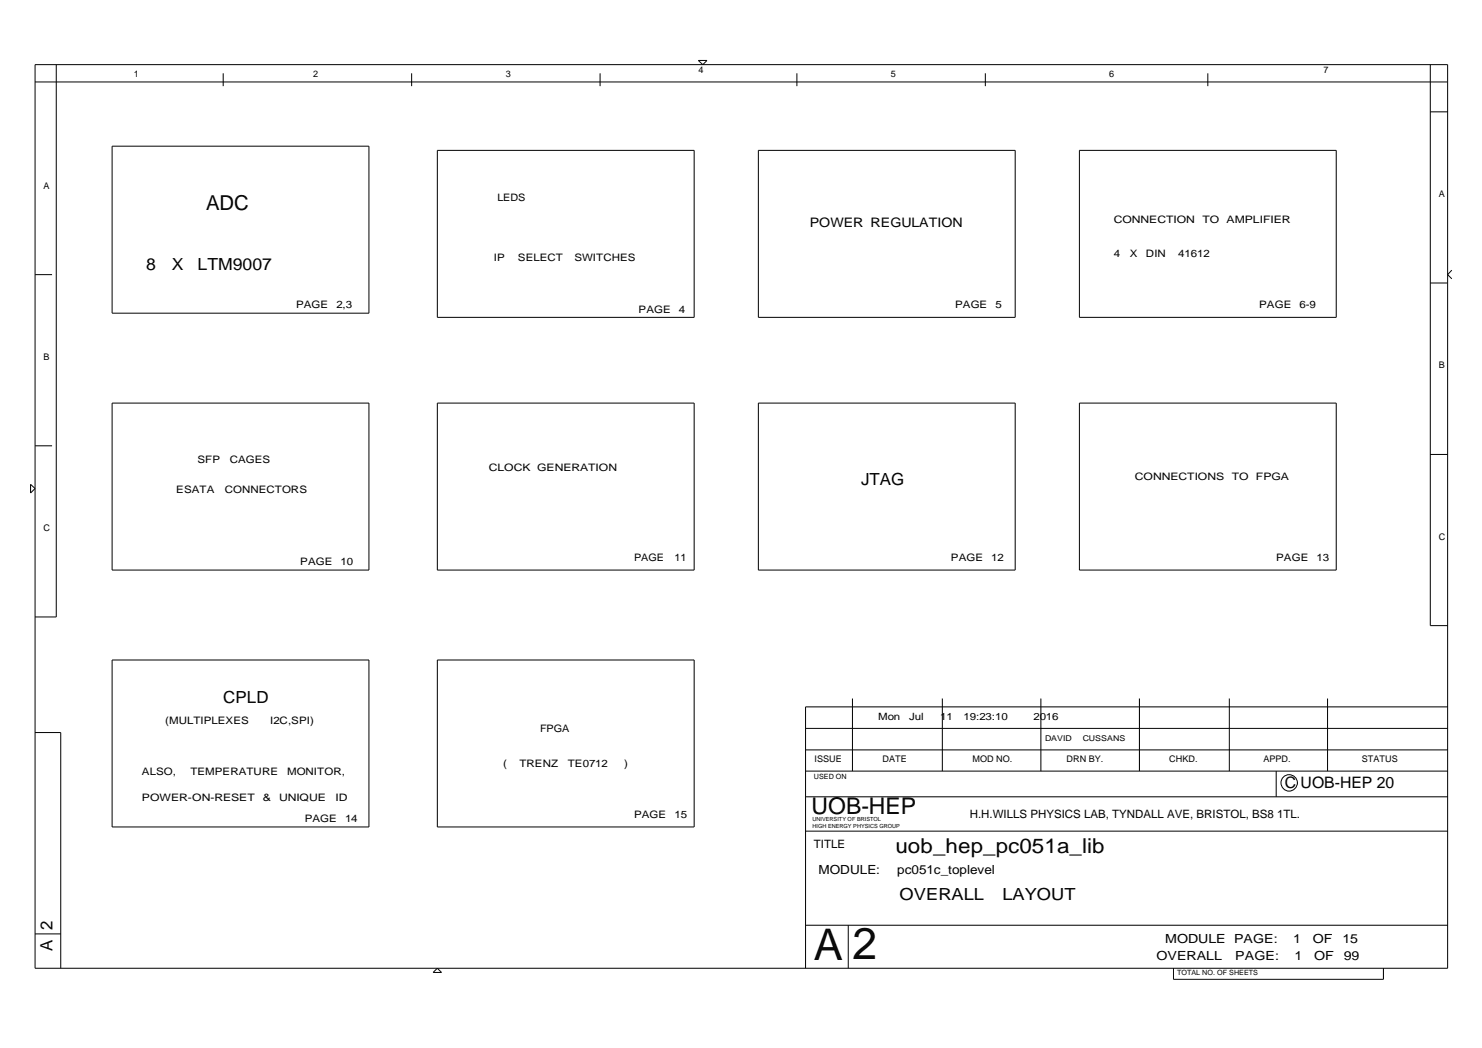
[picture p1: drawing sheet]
<svg xmlns="http://www.w3.org/2000/svg" width="420mm" height="297mm" viewBox="0 0 420 297" stroke-linecap="round" stroke-linejoin="round" font-family="sans-serif">
<defs><g id="words">
<text font-size="12.6" x="241.7" y="271.9">2</text>
<text font-size="12.4" x="230.8" y="272">A</text>
<text font-size="6.5" x="230.1" y="230.7">UOB-HEP</text>
<g font-size="5.8">
<text x="58.5" y="59.6">ADC</text>
<text x="253.9" y="241.7">uob_hep_pc051a_lib</text>
</g>
<g font-size="4.8">
<text x="14.9" y="263.5" transform="rotate(-90 14.9 263.5)">2</text>
<text x="14.9" y="269.5" transform="rotate(-90 14.9 269.5)">A</text>
</g>
<g font-size="4.7">
<text x="41.4" y="76.7">8</text>
<text x="48.7" y="76.7">X</text>
<text x="56" y="76.7">LTM9007</text>
<text x="244.1" y="137.4">JTAG</text>
<text x="63.3" y="199.3">CPLD</text>
<text x="255" y="255">OVERALL</text>
<text x="284.2" y="255">LAYOUT</text>
</g>
<text font-size="4.5" x="364.3" y="223.4">C UOB-HEP 20</text>
<text font-size="3.7" x="229.6" y="64.5">POWER REGULATION</text>
<g font-size="3.6">
<text x="232" y="247.7">MODULE:</text>
<text x="254.4" y="247.7">pc051c_toplevel</text>
<text x="330.3" y="267.2">MODULE PAGE:</text>
<text x="366.6" y="267.2">1</text>
<text x="372.2" y="267.2">OF</text>
<text x="380.6" y="267.2">15</text>
<text x="327.9" y="272">OVERALL</text>
<text x="350.2" y="272">PAGE:</text>
<text x="367" y="272">1</text>
<text x="372.6" y="272">OF</text>
<text x="380.9" y="272">99</text>
</g>
<g font-size="3.3">
<text x="274.9" y="231.9">H.H.WILLS PHYSICS LAB, TYNDALL AVE, BRISTOL, BS8 1TL.</text>
<text x="230.8" y="240.3">TITLE</text>
</g>
<g font-size="2.9">
<text x="141" y="57.1">LEDS</text>
<text x="315.8" y="63.2">CONNECTION</text>
<text x="340.9" y="63.2">TO</text>
<text x="347.8" y="63.2">AMPLIFIER</text>
<text x="140" y="74.1">IP</text>
<text x="146.8" y="74.1">SELECT</text>
<text x="162.8" y="74.1">SWITCHES</text>
<text x="315.8" y="72.8">4</text>
<text x="320.3" y="72.8">X</text>
<text x="324.9" y="72.8">DIN</text>
<text x="334" y="72.8">41612</text>
<text x="83.9" y="87.4">PAGE</text>
<text x="95.4" y="87.4">2,3</text>
<text x="181.1" y="88.7">PAGE</text>
<text x="192.5" y="88.7">4</text>
<text x="270.8" y="87.4">PAGE</text>
<text x="282.2" y="87.4">5</text>
<text x="357" y="87.4">PAGE</text>
<text x="368.4" y="87.4">6-9</text>
<text x="56" y="131.1">SFP</text>
<text x="65.1" y="131.1">CAGES</text>
<text x="138.5" y="133.6">CLOCK GENERATION</text>
<text x="321.8" y="136">CONNECTIONS</text>
<text x="349.2" y="136">TO</text>
<text x="356.1" y="136">FPGA</text>
<text x="50" y="139.6">ESATA</text>
<text x="63.7" y="139.6">CONNECTORS</text>
<text x="85.1" y="160.2">PAGE</text>
<text x="96.6" y="160.2">10</text>
<text x="179.8" y="159">PAGE</text>
<text x="191.2" y="159">11</text>
<text x="269.6" y="159">PAGE</text>
<text x="281" y="159">12</text>
<text x="361.8" y="159">PAGE</text>
<text x="373.2" y="159">13</text>
<text x="46.9" y="205.2">(MULTIPLEXES</text>
<text x="76.6" y="205.2">I2C,SPI)</text>
<text x="153.1" y="207.6">FPGA</text>
<text x="40.3" y="219.7">ALSO,</text>
<text x="54" y="219.7">TEMPERATURE</text>
<text x="81.4" y="219.7">MONITOR,</text>
<text x="142.7" y="217.3">(</text>
<text x="147.3" y="217.3">TRENZ</text>
<text x="161" y="217.3">TE0712</text>
<text x="177" y="217.3">)</text>
<text x="40.3" y="227">POWER-ON-RESET</text>
<text x="74.5" y="227">&amp;</text>
<text x="79.1" y="227">UNIQUE</text>
<text x="95.1" y="227">ID</text>
<text x="86.4" y="233">PAGE</text>
<text x="97.8" y="233">14</text>
<text x="179.8" y="231.9">PAGE</text>
<text x="191.2" y="231.9">15</text>
</g>
<g font-size="2.8">
<text x="249" y="204.1">Mon</text>
<text x="257.8" y="204.1">Jul</text>
<text x="266.6" y="204.1">11</text>
<text x="273.2" y="204.1">19:23:10</text>
<text x="293" y="204.1">2016</text>
</g>
<g font-size="2.6">
<text x="38" y="21.9">1</text>
<text x="88.8" y="21.9">2</text>
<text x="143.4" y="21.9">3</text>
<text x="198" y="20.7">4</text>
<text x="252.6" y="21.9">5</text>
<text x="314.5" y="21.9">6</text>
<text x="375.2" y="20.7">7</text>
<text x="12.3" y="53.5">A</text>
<text x="408" y="55.9">A</text>
<text x="12.3" y="102">B</text>
<text x="408" y="104.4">B</text>
<text x="12.3" y="150.6">C</text>
<text x="408" y="152.9">C</text>
<text x="230.9" y="216.1">ISSUE</text>
<text x="250.2" y="216.1">DATE</text>
<text x="275.7" y="216.1">MOD NO.</text>
<text x="302.4" y="216.1">DRN BY.</text>
<text x="331.5" y="216.1">CHKD.</text>
<text x="358.2" y="216.1">APPD.</text>
<text x="386.1" y="216.1">STATUS</text>
</g>
<g font-size="2.3">
<text x="296.3" y="210">DAVID</text>
<text x="307" y="210">CUSSANS</text>
</g>
<g font-size="2">
<text x="230.8" y="220.9">USED ON</text>
<text x="333.7" y="276.5">TOTAL NO. OF SHEETS</text>
</g>
<g font-size="1.6">
<text x="230.3" y="232.7">UNIVERSITY OF BRISTOL</text>
<text x="230.3" y="234.8">HIGH ENERGY PHYSICS GROUP</text>
</g>
</g></defs>
<g fill="none" stroke="#000" stroke-width=".28">
<path d="M9.9 18.3h400.5v256.1h-400.5zM16 18.3v156.6h-6.1M198 17.1h2.4l-1.1 1.2zM405.5 18.3v159h4.9M9.9 23.2h400.5M63.3 20.8v3.6M116.7 20.8v3.6M170.1 20.8v3.6M225.9 20.8v3.6M279.3 20.8v3.6M342.4 20.8v3.6M405.5 31.7h4.9"/>
<path d="M31.8 41.4h72.8v47.4h-72.8zM124 42.6h72.8v47.3h-72.8zM215 42.6h72.8v47.3h-72.8zM306 42.6h72.8v47.3h-72.8zM9.9 77.8h4.9M411.6 76.6l-1.2 1.2 1.2 1.2M405.5 80.2h4.9M31.8 114.2h72.8v47.4h-72.8zM124 114.2h72.8v47.4h-72.8zM215 114.2h72.8v47.4h-72.8zM306 114.2h72.8v47.4h-72.8zM8.7 137.3l1.2 1.2-1.2 1.2z"/>
<path d="M9.9 126.4h4.9M405.5 128.8h4.9M31.8 187.1h72.8v47.3h-72.8zM124 187.1h72.8v47.3h-72.8zM241.7 198v20.6M267.2 198v20.6M295.1 198v20.6M323 198v20.6M348.5 198v20.6M376.4 198v20.6M9.9 207.6h7.3v66.8M228.4 212.5h182"/>
<path d="M228.4 206.5h182M228.4 218.6h182M361.8 218.6v7.2M410.4 200.4h-182v74M228.4 235.6h182M228.4 225.8h182M367.8 221.9a2.33 2.33 0 0 1-3.3 2.1 2.33 2.33 0 0 1-.5-3.9 2.33 2.33 0 0 1 3.8 1.2l.1 .6M9.9 264.7h7.3M122.8 275.6l1.2-1.2 1.2 1.2zM228.4 262.2h182M240.5 262.2v12.2M332.7 274.4v3.2h59.5v-3.2"/>
</g>
<use href="#words"/>
</svg>
